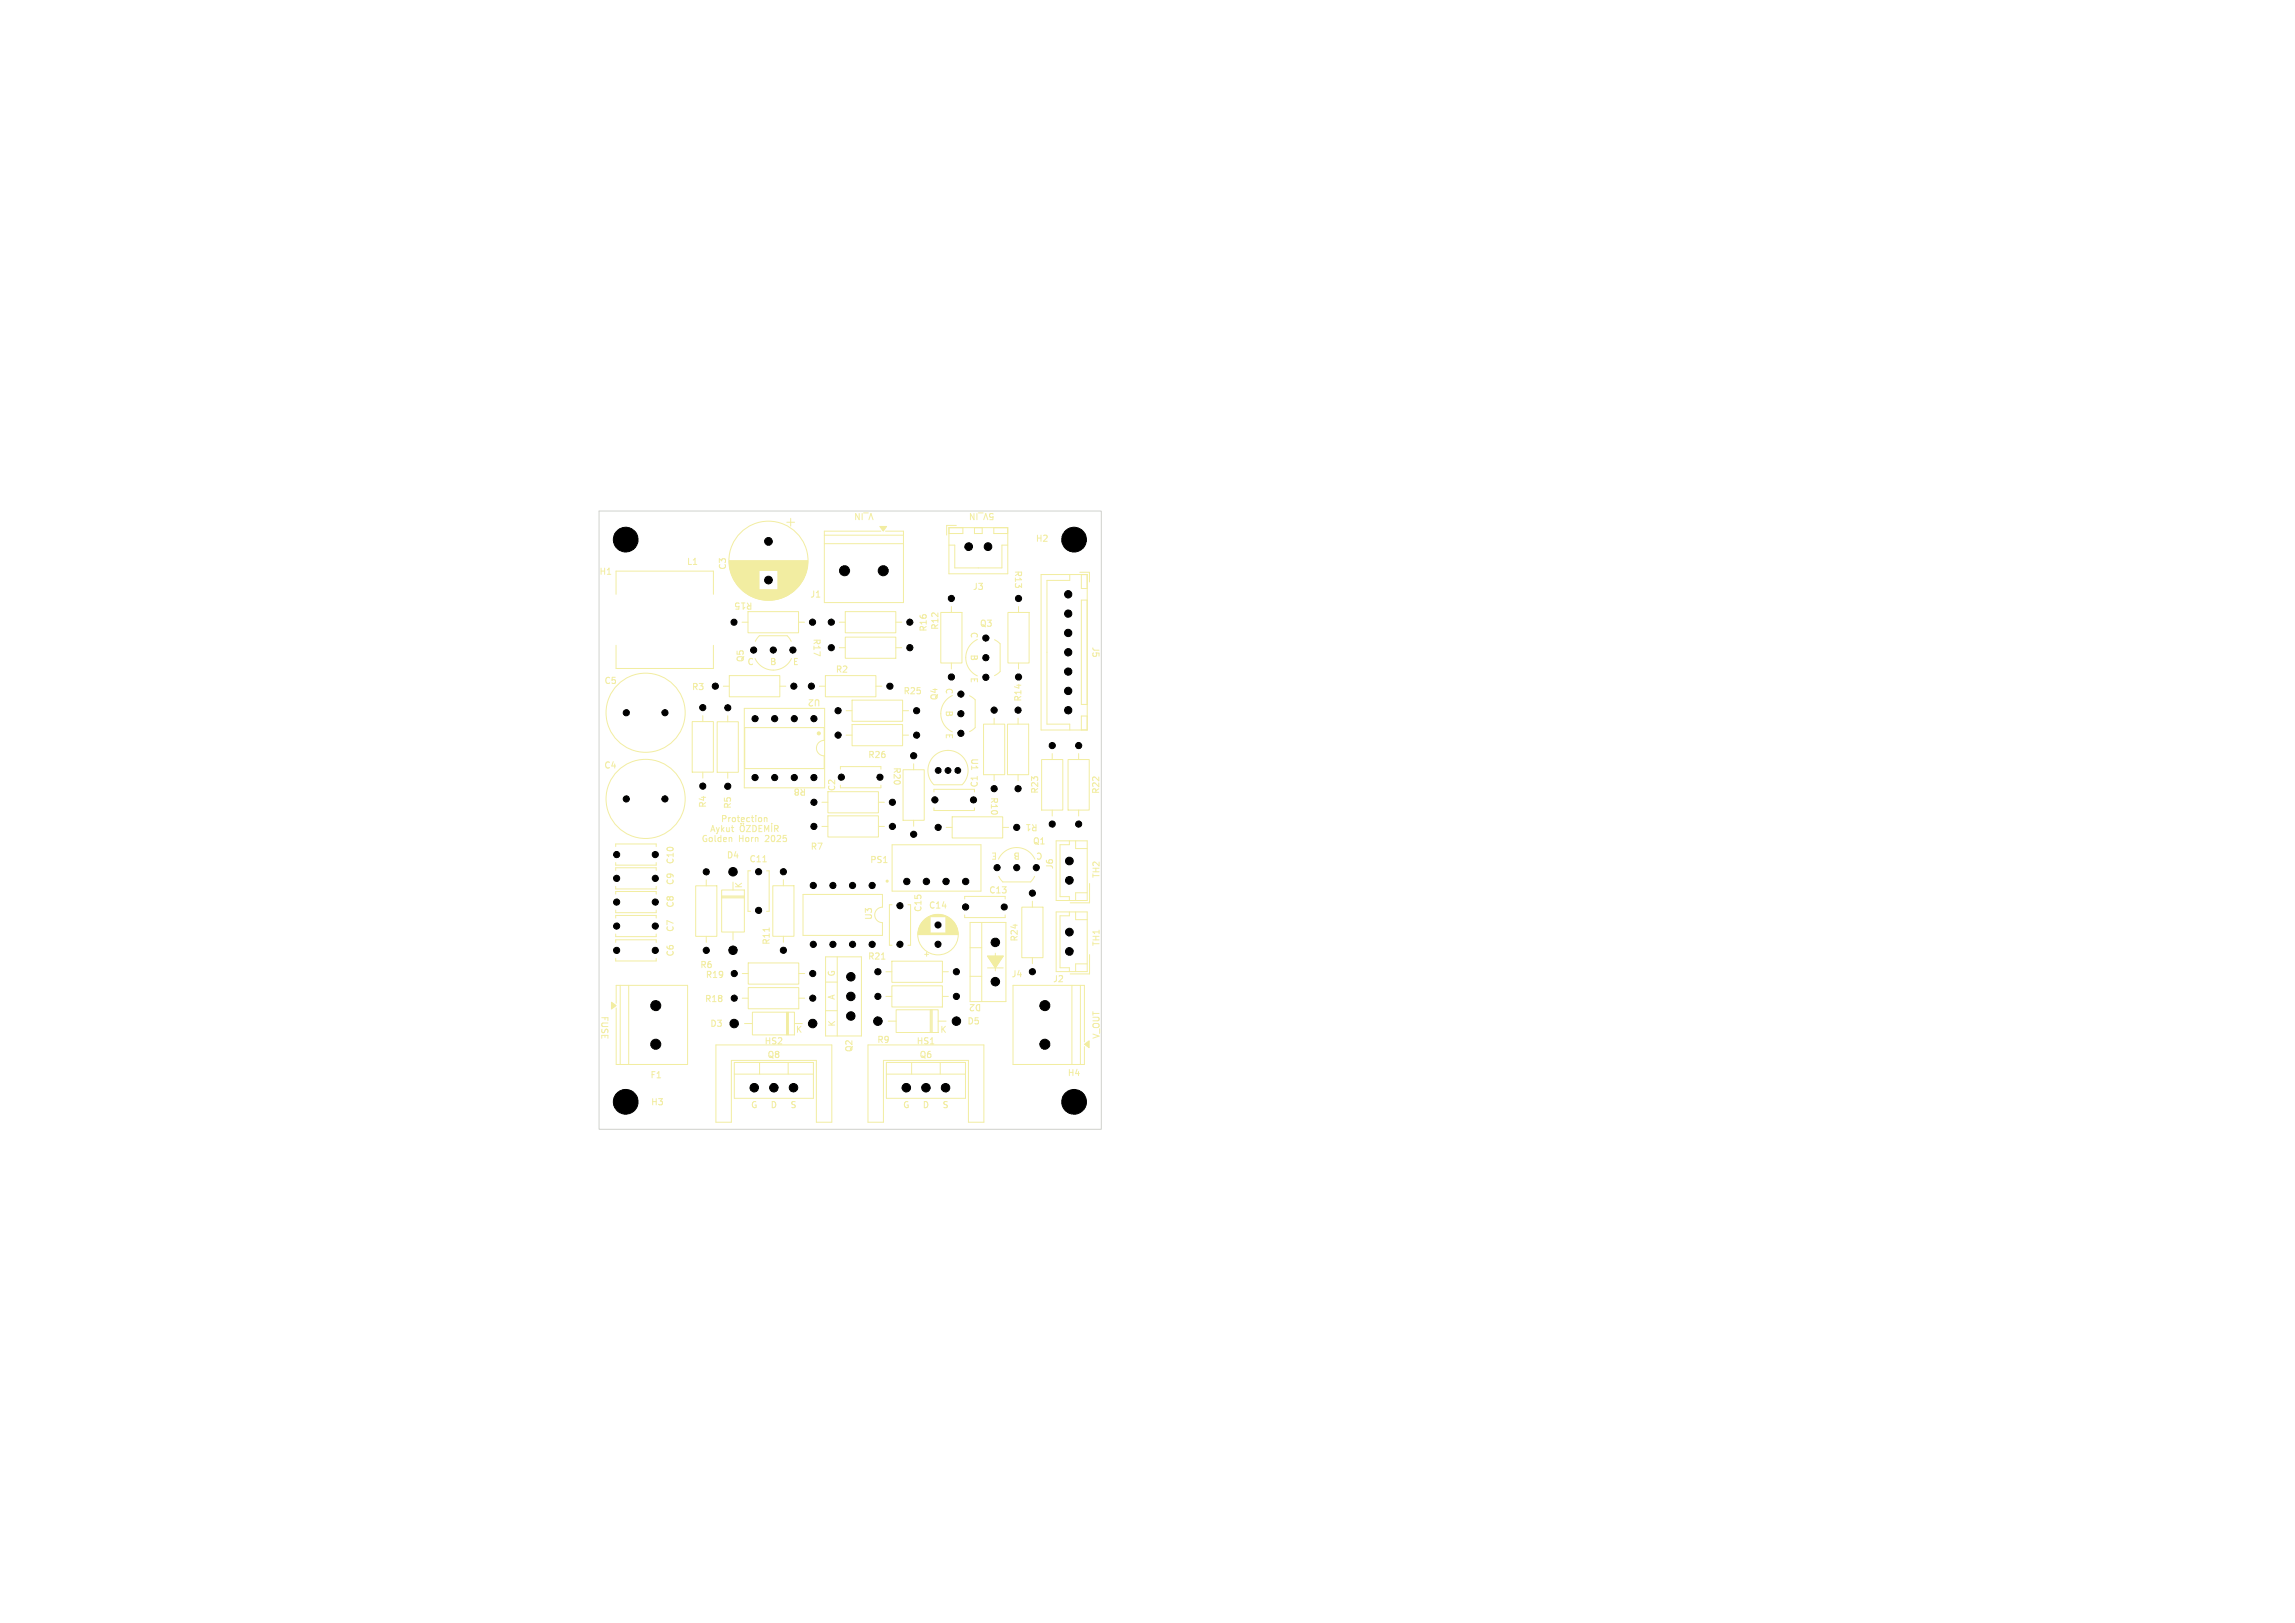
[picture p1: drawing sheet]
<svg xmlns="http://www.w3.org/2000/svg" width="297mm" height="210mm" viewBox="0 0 297 210" stroke-linecap="round" stroke-linejoin="round" font-family="sans-serif">
<defs><g id="words">
<g font-size="1.1" fill="#f2eda1">
<text x="113.1" y="66.3" transform="rotate(-180 113.1 66.3)">V_IN</text>
<text x="128.7" y="66.3" transform="rotate(-180 128.7 66.3)">5V_IN</text>
<text x="134" y="70.2">H2</text>
<text x="77.5" y="74.5">H1</text>
<text x="88.9" y="73.2">L1</text>
<text x="94.1" y="73.8" transform="rotate(-90 94.1 73.8)">C3</text>
<text x="97.4" y="77.8" transform="rotate(-180 97.4 77.8)">R15</text>
<text x="104.8" y="77.5">J1</text>
<text x="125.9" y="76.5">J3</text>
<text x="131.2" y="73.8" transform="rotate(90 131.2 73.8)">R13</text>
<text x="105.1" y="82.6" transform="rotate(90 105.1 82.6)">R17</text>
<text x="120.1" y="81.8" transform="rotate(-90 120.1 81.8)">R16</text>
<text x="121.6" y="81.6" transform="rotate(-90 121.6 81.6)">R12</text>
<text x="125.5" y="81.7" transform="rotate(90 125.5 81.7)">C</text>
<text x="126.8" y="81.2">Q3</text>
<text x="141.2" y="83.6" transform="rotate(90 141.2 83.6)">J5</text>
<text x="78.2" y="88.6">C5</text>
<text x="89.5" y="89.4">R3</text>
<text x="96.4" y="85.7" transform="rotate(-90 96.4 85.7)">Q5</text>
<text x="96.7" y="86.2">C</text>
<text x="99.6" y="86.2">B</text>
<text x="102.6" y="86.2">E</text>
<text x="108.1" y="87.2">R2</text>
<text x="116.9" y="90">R25</text>
<text x="122.3" y="89" transform="rotate(90 122.3 89)">C</text>
<text x="125.5" y="84.6" transform="rotate(90 125.5 84.6)">B</text>
<text x="125.5" y="87.6" transform="rotate(90 125.5 87.6)">E</text>
<text x="106.2" y="90.4" transform="rotate(-180 106.2 90.4)">U2</text>
<text x="121.5" y="90.7" transform="rotate(-90 121.5 90.7)">Q4</text>
<text x="122.3" y="91.9" transform="rotate(90 122.3 91.9)">B</text>
<text x="122.3" y="94.8" transform="rotate(90 122.3 94.8)">E</text>
<text x="132.3" y="90.8" transform="rotate(-90 132.3 90.8)">R14</text>
<text x="78.1" y="99.6">C4</text>
<text x="104.4" y="101.9" transform="rotate(-180 104.4 101.9)">R8</text>
<text x="112.3" y="98.2">R26</text>
<text x="115.5" y="99.2" transform="rotate(90 115.5 99.2)">R20</text>
<text x="125.6" y="98.1" transform="rotate(90 125.6 98.1)">U1</text>
<text x="126.7" y="101.9" transform="rotate(-90 126.7 101.9)">C1</text>
<text x="91.5" y="104.6" transform="rotate(-90 91.5 104.6)">R4</text>
<text x="91.8" y="107.7">Aykut</text>
<text x="93.2" y="106.4">Protection</text>
<text x="94.7" y="104.7" transform="rotate(-90 94.7 104.7)">R5</text>
<text x="108.2" y="102.4" transform="rotate(-90 108.2 102.4)">C2</text>
<text x="128.1" y="103.1" transform="rotate(90 128.1 103.1)">R10</text>
<text x="134.3" y="106.5" transform="rotate(-180 134.3 106.5)">R1</text>
<text x="134.5" y="102.8" transform="rotate(-90 134.5 102.8)">R23</text>
<text x="142.4" y="102.8" transform="rotate(-90 142.4 102.8)">R22</text>
<text x="87.3" y="111.9" transform="rotate(-90 87.3 111.9)">C10</text>
<text x="90.7" y="109">Golden</text>
<text x="94" y="111.2">D4</text>
<text x="95.6" y="109">Horn</text>
<text x="96.9" y="111.7">C11</text>
<text x="99.1" y="109">2025</text>
<text x="104.9" y="110.1">R7</text>
<text x="112.6" y="111.8">PS1</text>
<text x="129.1" y="110.2" transform="rotate(-180 129.1 110.2)">E</text>
<text x="132" y="110.2" transform="rotate(-180 132 110.2)">B</text>
<text x="133.6" y="109.4">Q1</text>
<text x="135" y="110.2" transform="rotate(-180 135 110.2)">C</text>
<text x="136.4" y="112.5" transform="rotate(-90 136.4 112.5)">J6</text>
<text x="142.4" y="113.7" transform="rotate(-90 142.4 113.7)">TH2</text>
<text x="87.3" y="117.5" transform="rotate(-90 87.3 117.5)">C8</text>
<text x="87.3" y="114.6" transform="rotate(-90 87.3 114.6)">C9</text>
<text x="96.2" y="115" transform="rotate(-90 96.2 115)">K</text>
<text x="113" y="119.1" transform="rotate(-90 113 119.1)">U3</text>
<text x="119.4" y="118.1" transform="rotate(-90 119.4 118.1)">C15</text>
<text x="120.2" y="117.7">C14</text>
<text x="128" y="115.7">C13</text>
<text x="87.3" y="123.8" transform="rotate(-90 87.3 123.8)">C6</text>
<text x="87.3" y="120.6" transform="rotate(-90 87.3 120.6)">C7</text>
<text x="90.6" y="125.4">R6</text>
<text x="99.7" y="122.3" transform="rotate(-90 99.7 122.3)">R11</text>
<text x="112.3" y="124.3">R21</text>
<text x="131.8" y="121.9" transform="rotate(-90 131.8 121.9)">R24</text>
<text x="142.4" y="122.5" transform="rotate(-90 142.4 122.5)">TH1</text>
<text x="77.7" y="131.4" transform="rotate(90 77.7 131.4)">FUSE</text>
<text x="91.2" y="129.8">R18</text>
<text x="91.3" y="126.7">R19</text>
<text x="108.2" y="129.4" transform="rotate(-90 108.2 129.4)">A</text>
<text x="108.2" y="126.4" transform="rotate(-90 108.2 126.4)">G</text>
<text x="127" y="129.8" transform="rotate(-180 127 129.8)">D2</text>
<text x="130.9" y="126.6">J4</text>
<text x="136.2" y="127.2">J2</text>
<text x="91.9" y="133">D3</text>
<text x="98.9" y="135.3">HS2</text>
<text x="99.3" y="137">Q8</text>
<text x="102.9" y="133.8">K</text>
<text x="108.2" y="132.9" transform="rotate(-90 108.2 132.9)">K</text>
<text x="110.4" y="136.2" transform="rotate(-90 110.4 136.2)">Q2</text>
<text x="113.5" y="135.1">R9</text>
<text x="118.6" y="135.3">HS1</text>
<text x="119" y="137">Q6</text>
<text x="121.6" y="133.8">K</text>
<text x="125.1" y="132.7">D5</text>
<text x="142.4" y="134.5" transform="rotate(-90 142.4 134.5)">V_OUT</text>
<text x="84.1" y="139.7">F1</text>
<text x="84.2" y="143.1">H3</text>
<text x="97.1" y="143.5">G</text>
<text x="99.7" y="143.5">D</text>
<text x="102.2" y="143.5">S</text>
<text x="116.8" y="143.5">G</text>
<text x="119.4" y="143.5">D</text>
<text x="121.9" y="143.5">S</text>
<text x="138.1" y="139.4">H4</text>
</g>
</g></defs>
<g fill="none" stroke="#f2eda1" stroke-width=".13">
<path d="M79.7 76.9v-3h12.6v3M94.4 72.6h10.1M94.4 72.7h10.1M94.4 72.8h10.1M94.4 72.9h10.1M94.4 73h10.1M94.4 73.1h10.1M94.4 73.2h10.1M94.4 73.3h10.1M94.4 73.4h10.1M94.5 73.5h9.9M94.5 73.6h9.9"/>
<path d="M94.5 73.7h9.9M94.5 73.8h9.9M94.5 73.8h3.7M94.5 73.9h3.7M94.6 73.9h3.6M94.6 74h3.6M94.6 74.1h3.6M94.6 74.2h3.6M94.7 74.2h3.5M94.7 74.3h3.5M94.7 74.4h3.5M94.7 74.5h3.5"/>
<path d="M94.8 74.5h3.4M94.8 74.6h3.4M94.8 74.7h3.4M94.9 74.8h3.3M94.9 74.9h3.3M95 75h3.2M95 75.1h3.2M95.1 75.1h3.1M95.1 75.2h3.1M95.2 75.3h3M95.2 75.4h3M95.3 75.4h2.9"/>
<path d="M95.3 75.5h2.9M95.3 75.6h2.9M95.4 75.6h2.8M95.4 75.7h2.8M95.5 75.7h2.7M95.5 75.8h2.7M95.6 75.8h2.6M95.6 75.9h2.6M95.7 76h2.5M95.8 76.1h2.4M95.8 76.2h2.4M95.9 76.2h2.3"/>
<path d="M96 76.3h2.2M96 76.3h6.9M96.1 76.4h6.7M96.2 76.5h6.5M96.3 76.6h6.3M96.4 76.6h6.1M96.4 76.7h6M96.5 76.7h5.9M96.6 76.8h5.7M96.7 76.8h5.5M96.7 76.9h5.5M96.8 79.1h6.5v2.8h-6.5z"/>
<path d="M96.8 76.9h5.3M96.9 77h5.1M97 77h4.9M97.1 77.1h4.7M97.2 77.1h4.5M97.2 77.2h4.5M97.3 77.2h4.3M97.4 77.2h4.1M97.5 77.3h3.9M97.6 77.3h3.7M97.7 77.4h3.5M97.8 77.4h3.3"/>
<path d="M97.9 77.4h3.1M98.1 77.5h2.7M98.2 77.5h2.5M98.4 77.6h2.1M98.6 77.6h1.7M98.9 77.6h1.1M100.7 73.8h3.7M100.7 73.9h3.7M100.7 73.9h3.6M100.7 74h3.6M100.7 74.1h3.6M100.7 74.2h3.6"/>
<path d="M100.7 74.2h3.5M100.7 74.3h3.5M100.7 74.4h3.5M100.7 74.5h3.5M100.7 74.5h3.4M100.7 74.6h3.4M100.7 74.7h3.4M100.7 74.8h3.3M100.7 74.9h3.3M100.7 75h3.2M100.7 75.1h3.2M100.7 75.1h3.1"/>
<path d="M100.7 75.2h3.1M100.7 75.3h3M100.7 75.4h3M100.7 75.4h2.9M100.7 75.5h2.9M100.7 75.6h2.9M100.7 75.6h2.8M100.7 75.7h2.8M100.7 75.7h2.7M100.7 75.8h2.7M100.7 75.8h2.6M100.7 75.9h2.6"/>
<path d="M100.7 76h2.5M100.7 76.1h2.4M100.7 76.2h2.4M100.7 76.2h2.3M100.7 76.3h2.2M101.8 67.6h1M102.3 67.1v1M106.7 69.3h10.2M106.7 70.4h10.2M109.4 79.1h6.5v2.8h-6.5zM114 68.7h-7.3v9.3h10.2v-9.3h-2.3M121.7 79.3h2.8v6.5h-2.8z"/>
<path d="M122.8 68.3h7.6v5.9h-7.6zM122.8 70.5h.8v3h6.1v-3h.7M122.8 68.3h1.8v.7h-1.8M123.1 78.5v.8M123.8 68h-1.3v1.2M126.1 68.3h1v.7h-1zM130.4 68.3h-1.8v.7h1.8M130.4 79.3h2.8v6.5h-2.8zM131.8 78.5v.8M134.7 74.3h6v20.2h-6zM138.4 74.4v.7h-2.9v18.6h2.9v.8M139.7 74.1h1.3v1.2"/>
<path d="M139.9 74.4v1.8h.8M140.7 77.7h-.8v13.5h.8M79.7 83.5v3h12.6v-3M89.6 93.4h2.7v6.5h-2.7zM90.9 92.6v.8M90.9 99.9v.8M92.8 93.4h2.7v6.5h-2.7zM93.6 88.8h.8M94.2 92.6v.8M94.2 99.9v.8M94.4 87.4h6.5v2.8h-6.5zM96 80.5h.8"/>
<path d="M96.3 91.7h10.4v10.2h-10.4zM96.4 94.2h10.3v1.6a1 1 0 0 0-1 1 1 1 0 0 0 1 1v1.7h-10.3zM97.7 85.2a2.6 2.6 0 0 0 2.4 1.5 2.6 2.6 0 0 0 2.3-1.5M97.7 83l.6-.7h3.6l.5 .7M100.9 88.8h.8M103.3 80.5h.8M106 88.8h.8M106.8 87.4h6.6v2.8h-6.6zM108.6 80.5h.8M108.6 83.8h.8M108.8 99.5v-.3h5.2v.3M109.4 82.4h6.5v2.8h-6.5z"/>
<path d="M109.5 92h.8M109.5 95.1h.8M110.3 90.6h6.5v2.7h-6.5zM110.3 93.8h6.5v2.7h-6.5zM113.4 88.8h.7M115.9 80.5h.8M115.9 83.8h.8M116.8 92h.8M116.8 95.1h.8M116.9 99.6h2.7v6.5h-2.7zM118.2 98.8v.8M123.1 85.8v.8"/>
<path d="M123.3 90a2.6 2.6 0 0 0-1.5 2.4 2.6 2.6 0 0 0 1.5 2.3M125.5 90l.7 .5v3.7l-.7 .5M126.5 82.7a2.6 2.6 0 0 0-1.5 2.4 2.6 2.6 0 0 0 1.5 2.4M127.3 93.7h2.7v6.5h-2.7zM128.7 92.9v.8M128.7 82.8l.7 .5v3.6l-.7 .5M130.4 93.7h2.7v6.5h-2.7zM131.7 92.9v.8M131.8 85.8v.8M134.8 98.3h2.7v6.5h-2.7zM136.2 97.5v.8M138.2 98.3h2.8v6.5h-2.8z"/>
<path d="M139.6 97.5v.8M140.7 92.7h-.8v1.8h.8M79.7 109.5v-.3h5.2v.3M79.7 111.6v.3h5.2v-.3M79.7 112.6v-.3h5.2v.3M79.7 114.7v.3h5.2v-.3M79.7 115.7v-.3h5.2v.3M79.7 117.8v.3h5.2v-.3M79.7 118.8v-.3h5.2v.3M90 114.6h2.8v6.6h-2.8zM91.4 113.9v.7M93.4 115.2h2.9v5.4h-2.9z"/>
<path d="M93.4 115.9h2.9M93.4 116.1h2.9M93.4 116.2h2.9M94.6 108.4l.1 .1v.4M94.9 114.1v1.1M96 106.8l-.2 .1v.4a.27 .27 0 0 0 .3 .3 .27 .27 0 0 0 .2-.3v-.4l-.2-.1M97.1 106.8l-.5 .8h.5M97.1 112.7h-.3v5.2h.3M97.4 106.8v.8a.41 .41 0 0 0 .5-.3 .41 .41 0 0 0-.3-.5M98.2 107.2h.3M98.6 106.8h-.4v.8h.4M98.7 111.5h.5"/>
<path d="M98.9 105.8v.5M98.9 105.9l.3-.1 .1 .5M99 107.6v-.8l.2 .6 .3-.6v.8M99.2 112.7h.3v5.2h-.3M99.9 106.5v.1M99.9 106.8v.8M100 114.6h2.8v6.6h-2.8zM100.2 107.2h.4l.1-.3-.5-.1v.8M100.4 107.2l.3 .4M101.4 113.8v.8M103.9 115.7h10.3v1.7a1 1 0 0 0-1 1 1 1 0 0 0 1 1v1.6h-10.3zM106.4 106.9h.7"/>
<path d="M106.4 103.8h.7M107.1 105.6h6.6v2.7h-6.6zM107.1 102.4h6.6v2.8h-6.6zM108.8 101.6v.3h5.2v-.3M113.7 106.9h.7M113.7 103.8h.7M115.4 117.1h-.3v5.2h.3M115.5 109.3h11.5v6h-11.5zM117.5 117.1h.3v5.2h-.3M118.2 106.1v.8M119 120h1.4M119 119.9h1.4"/>
<path d="M119.1 119.8h1.3M119.1 119.7h1.3M119.2 119.6h1.2M119.2 119.5h1.2M119.3 119.5h1.1M119.3 119.4h1.1M119.4 119.3h1M119.5 119.2h.9M119.5 119.1h.9M119.6 119.1h.8M119.6 119h.8M119.7 119h.7"/>
<path d="M119.7 118.9h.7M119.8 118.9h.6M119.9 118.8h.5M120 118.7h.4M120.1 118.7h.3M120.2 118.6h2.4M120.3 118.6h2.2M120.4 118.5h2M120.5 118.5h1.8M120.6 118.5h1.6M120.7 118.4h1.4M120.8 101.5a2.6 2.6 0 0 1 0-3.6 2.6 2.6 0 0 1 3.7 0 2.6 2.6 0 0 1 0 3.6"/>
<path d="M120.9 102.5v-.4h5.2v.4M120.9 104.5v.4h5.2v-.4M120.9 118.4h1M120.9 101.5h3.6M121.1 118.3h.6M122.4 120h1.4M122.4 119.9h1.4M122.4 119.9h1.3M122.4 119.8h1.3M122.4 119.7h1.3M122.4 119.7h1.2M122.4 119.6h1.2"/>
<path d="M122.4 119.5h1.2M122.4 119.5h1.1M122.4 119.4h1.1M122.4 119.3h1M122.4 119.2h.9M122.4 119.1h.9M122.4 119.1h.8M122.4 119h.7M122.4 118.9h.6M122.4 118.9h.5M122.4 118.8h.5M122.4 118.8h.4"/>
<path d="M122.4 118.7h.4M122.4 118.7h.3M122.4 118.7h.2M122.5 107.1h.7M123.2 105.7h6.6v2.7h-6.6zM124.8 118.4v.3h5.3v-.3M124.8 116.3v-.3h5.3v.3M125.5 119.4h4.7v10.2h-4.7zM127 119.4v10.2M128.7 100.2v.8M129.2 111.2a2.6 2.6 0 0 1 2.4-1.5 2.6 2.6 0 0 1 2.3 1.5M129.2 113.4l.6 .7h3.6l.5-.7"/>
<path d="M129.8 107.1h.7M131.7 100.2v.8M132.2 117.4h2.8v6.5h-2.8zM133.6 116.6v.8M136.2 104.8v.8M136.7 108.8h4v7.7h-4zM136.7 118h4v7.7h-4zM138.4 118v.5h-1.2v6.7h1.2v.5M138.4 108.8v.5h-1.2v6.7h1.2v.5M139.2 108.8v1h1.5M139.2 118v1h1.5M139.6 104.8v.8"/>
<path d="M140.7 115.5h-1.5v1M141 114.3v2.5h-2.5M79.7 120.9v.3h5.2v-.3M79.7 121.9v-.3h5.2v.3M79.7 124v.3h5.2v-.3M79.7 129.8v-2.3h9.3v10.2h-9.3v-7.3M80.3 127.5v10.2M81.4 127.5v10.2M91.4 121.2v.7M92.6 135.2h15v10h-2v-8h-11v8h-2zM94.9 120.6v1M95 137.5h10.3v4.6h-10.3z"/>
<path d="M95 139h10.3M96.1 126h.7M96.1 129.2h.7M96.3 132.4h1.1M96.8 124.6h6.6v2.7h-6.6zM96.8 127.8h6.6v2.7h-6.6zM97.4 131h5.4v2.9h-5.4zM98.3 137.5v1.5M99.5 120.1v.4M101.4 121.2v.7M101.8 131v2.9M101.9 131v2.9"/>
<path d="M102 137.5v1.5M102 131v2.9M102.8 132.4h1M103.4 126h.7M103.4 129.2h.7M106.8 123.8h4.7v10.3h-4.7zM106.8 127.1h1.5M106.8 130.8h1.5M108.3 123.8v10.3M112.3 135.2h15v10h-2v-8h-11v8h-2zM114.1 124.1h.4M114.7 128.9h.7"/>
<path d="M114.7 125.7h.7M114.7 137.5h10.2v4.6h-10.2zM114.7 139h10.2M114.9 132.1h1.1M115.4 127.6h6.6v2.7h-6.6zM115.4 124.4h6.6v2.7h-6.6zM116 130.7h5.4v2.9h-5.4zM118 137.5v1.5M118.8 120.9h5.2M118.8 120.8h5.2M118.8 120.7h5.2M118.8 120.7h1.6"/>
<path d="M118.8 120.6h1.6M118.8 120.5h1.6M118.9 120.5h1.5M118.9 120.4h1.5M118.9 120.3h1.5M118.9 120.2h1.5M118.9 120.1h1.5M119 120.1h1.4M119.7 123.5h.5M119.9 123.2v.5M120.4 130.7v2.9M120.5 130.7v2.9"/>
<path d="M120.6 130.7v2.9M121.4 132.1h1M121.7 137.5v1.5M122 128.9h.7M122 125.7h.7M122.4 120.7h1.6M122.4 120.6h1.5M122.4 120.5h1.5M122.4 120.4h1.5M122.4 120.3h1.5M122.4 120.2h1.5M122.4 120.1h1.4"/>
<path d="M125.5 122.6h1.5M125.5 126.3h1.5M127.8 123.7h2l-1 1.5zM127.8 125.2h2M128.8 123.3v.4M128.8 125.2v.4M133.6 123.9v.8M138.7 127.5v10.2M139.8 127.5v10.2M140.3 134.8v-7.3h-9.2v10.2h9.2v-2.3M140.7 124.7h-1.5v1M141 123.5v2.5h-2.5"/>
<circle cx="99.4" cy="72.6" r="5.1"/>
<circle cx="83.5" cy="92.2" r="5.1"/>
<circle cx="106" cy="94.9" r=".12"/>
<circle cx="106" cy="94.9" r=".2"/>
<circle cx="83.5" cy="103.4" r="5.1"/>
<circle cx="121.4" cy="120.9" r="2.62"/>
</g>
<circle cx="114.8" cy="114" r=".1" fill="none" stroke="#f2eda1" stroke-width=".2"/>
<g fill="#f2eda1" stroke="#f2eda1" stroke-width=".13">
<path d="M140.3 135.1l.6-.4v.9z"/>
<path d="M113.9 68.1h.8l-.4 .6z"/>
<path d="M127.8 123.7h2l-1 1.5z"/>
<path d="M79.1 129.7l.6 .4-.6 .5z"/>
<circle cx="106" cy="94.9" r=".11"/>
</g>
<path d="M77.5 66.1h65v80h-65z" fill="none" stroke="#d0d2cd" stroke-width=".13"/>
<g fill="#000" stroke="#000" stroke-width=".13">
<circle cx="81" cy="69.8" r="1.6"/>
<circle cx="99.4" cy="70.1" r=".5"/>
<circle cx="99.4" cy="75.1" r=".5"/>
<circle cx="109.3" cy="73.8" r=".65"/>
<circle cx="114.3" cy="73.8" r=".65"/>
<circle cx="123.1" cy="77.4" r=".4"/>
<circle cx="125.4" cy="70.7" r=".5"/>
<circle cx="127.9" cy="70.7" r=".5"/>
<circle cx="131.8" cy="77.4" r=".4"/>
<circle cx="138.2" cy="76.9" r=".47"/>
<circle cx="138.2" cy="79.4" r=".48"/>
<circle cx="139" cy="69.8" r="1.6"/>
<circle cx="81" cy="92.2" r=".4"/>
<circle cx="86" cy="92.2" r=".4"/>
<circle cx="90.9" cy="91.6" r=".4"/>
<circle cx="92.6" cy="88.8" r=".4"/>
<circle cx="94.2" cy="91.6" r=".4"/>
<circle cx="95" cy="80.5" r=".4"/>
<circle cx="97.5" cy="84.1" r=".4"/>
<circle cx="97.7" cy="93" r=".4"/>
<circle cx="100.1" cy="84.1" r=".4"/>
<circle cx="100.2" cy="93" r=".4"/>
<circle cx="102.6" cy="84.1" r=".4"/>
<circle cx="102.7" cy="88.8" r=".4"/>
<circle cx="102.8" cy="93" r=".4"/>
<circle cx="105" cy="88.8" r=".4"/>
<circle cx="105.1" cy="80.5" r=".4"/>
<circle cx="105.3" cy="93" r=".4"/>
<circle cx="107.6" cy="80.5" r=".4"/>
<circle cx="107.6" cy="83.8" r=".4"/>
<circle cx="108.5" cy="95.1" r=".4"/>
<circle cx="108.5" cy="92" r=".4"/>
<circle cx="115.2" cy="88.8" r=".4"/>
<circle cx="117.7" cy="80.5" r=".4"/>
<circle cx="117.7" cy="83.8" r=".4"/>
<circle cx="118.2" cy="97.8" r=".4"/>
<circle cx="118.6" cy="95.1" r=".4"/>
<circle cx="118.6" cy="92" r=".4"/>
<circle cx="121.4" cy="99.7" r=".37"/>
<circle cx="122.7" cy="99.7" r=".37"/>
<circle cx="123.1" cy="87.6" r=".4"/>
<circle cx="124" cy="99.7" r=".37"/>
<circle cx="124.3" cy="94.9" r=".4"/>
<circle cx="124.3" cy="92.3" r=".4"/>
<circle cx="124.3" cy="89.8" r=".4"/>
<circle cx="127.6" cy="87.6" r=".4"/>
<circle cx="127.6" cy="82.6" r=".4"/>
<circle cx="127.6" cy="85.1" r=".4"/>
<circle cx="128.7" cy="91.9" r=".4"/>
<circle cx="131.7" cy="91.9" r=".4"/>
<circle cx="131.8" cy="87.6" r=".4"/>
<circle cx="136.2" cy="96.5" r=".4"/>
<circle cx="138.2" cy="81.9" r=".47"/>
<circle cx="138.2" cy="86.9" r=".47"/>
<circle cx="138.2" cy="91.9" r=".47"/>
<circle cx="138.2" cy="89.4" r=".48"/>
<circle cx="138.2" cy="84.4" r=".48"/>
<circle cx="139.6" cy="96.5" r=".4"/>
<circle cx="79.8" cy="110.6" r=".4"/>
<circle cx="79.8" cy="113.7" r=".4"/>
<circle cx="79.8" cy="116.7" r=".4"/>
<circle cx="79.8" cy="119.8" r=".4"/>
<circle cx="81.1" cy="103.4" r=".4"/>
<circle cx="84.8" cy="110.6" r=".4"/>
<circle cx="84.8" cy="113.7" r=".4"/>
<circle cx="84.8" cy="116.7" r=".4"/>
<circle cx="84.8" cy="119.8" r=".4"/>
<circle cx="86.1" cy="103.4" r=".4"/>
<circle cx="90.9" cy="101.7" r=".4"/>
<circle cx="91.4" cy="112.8" r=".4"/>
<circle cx="94.2" cy="101.7" r=".4"/>
<circle cx="94.9" cy="112.8" r=".55"/>
<circle cx="97.7" cy="100.6" r=".4"/>
<circle cx="98.2" cy="112.8" r=".4"/>
<circle cx="98.2" cy="117.8" r=".4"/>
<circle cx="100.2" cy="100.6" r=".4"/>
<circle cx="101.4" cy="112.8" r=".4"/>
<circle cx="102.8" cy="100.6" r=".4"/>
<circle cx="105.2" cy="114.6" r=".4"/>
<circle cx="105.3" cy="100.6" r=".4"/>
<circle cx="105.3" cy="103.8" r=".4"/>
<circle cx="105.3" cy="106.9" r=".4"/>
<circle cx="107.8" cy="114.6" r=".4"/>
<circle cx="108.9" cy="100.6" r=".4"/>
<circle cx="110.3" cy="114.6" r=".4"/>
<circle cx="112.9" cy="114.6" r=".4"/>
<circle cx="113.9" cy="100.6" r=".4"/>
<circle cx="115.5" cy="106.9" r=".4"/>
<circle cx="115.5" cy="103.8" r=".4"/>
<circle cx="116.5" cy="117.2" r=".4"/>
<circle cx="117.3" cy="114.1" r=".41"/>
<circle cx="118.2" cy="108" r=".4"/>
<circle cx="119.9" cy="114.1" r=".41"/>
<circle cx="121" cy="103.5" r=".4"/>
<circle cx="121.4" cy="119.7" r=".4"/>
<circle cx="121.4" cy="107.1" r=".4"/>
<circle cx="122.4" cy="114.1" r=".41"/>
<circle cx="125" cy="117.4" r=".4"/>
<circle cx="125" cy="114.1" r=".41"/>
<circle cx="126" cy="103.5" r=".4"/>
<circle cx="128.7" cy="102.1" r=".4"/>
<circle cx="129" cy="112.3" r=".4"/>
<circle cx="130" cy="117.4" r=".4"/>
<circle cx="131.6" cy="112.3" r=".4"/>
<circle cx="131.6" cy="107.1" r=".4"/>
<circle cx="131.7" cy="102.1" r=".4"/>
<circle cx="133.6" cy="115.6" r=".4"/>
<circle cx="134.1" cy="112.3" r=".4"/>
<circle cx="136.2" cy="106.6" r=".4"/>
<circle cx="138.4" cy="111.4" r=".5"/>
<circle cx="138.4" cy="113.9" r=".5"/>
<circle cx="139.6" cy="106.6" r=".4"/>
<circle cx="79.8" cy="123" r=".4"/>
<circle cx="84.8" cy="123" r=".4"/>
<circle cx="84.9" cy="130.1" r=".65"/>
<circle cx="84.9" cy="135.1" r=".65"/>
<circle cx="91.4" cy="123" r=".4"/>
<circle cx="94.9" cy="123" r=".55"/>
<circle cx="95" cy="132.4" r=".55"/>
<circle cx="95" cy="126" r=".4"/>
<circle cx="95" cy="129.2" r=".4"/>
<circle cx="101.4" cy="123" r=".4"/>
<circle cx="105.2" cy="132.4" r=".55"/>
<circle cx="105.2" cy="126" r=".4"/>
<circle cx="105.2" cy="129.2" r=".4"/>
<circle cx="105.2" cy="122.2" r=".4"/>
<circle cx="107.8" cy="122.2" r=".4"/>
<circle cx="110.1" cy="131.5" r=".55"/>
<circle cx="110.1" cy="128.9" r=".55"/>
<circle cx="110.1" cy="126.4" r=".55"/>
<circle cx="110.3" cy="122.2" r=".4"/>
<circle cx="112.9" cy="122.2" r=".4"/>
<circle cx="113.6" cy="132.1" r=".55"/>
<circle cx="113.6" cy="125.7" r=".4"/>
<circle cx="113.6" cy="128.9" r=".4"/>
<circle cx="116.5" cy="122.2" r=".4"/>
<circle cx="121.4" cy="122.2" r=".4"/>
<circle cx="123.8" cy="132.1" r=".55"/>
<circle cx="123.8" cy="125.7" r=".4"/>
<circle cx="123.8" cy="128.9" r=".4"/>
<circle cx="128.8" cy="121.9" r=".55"/>
<circle cx="128.8" cy="127" r=".55"/>
<circle cx="133.6" cy="125.7" r=".4"/>
<circle cx="135.2" cy="130.1" r=".65"/>
<circle cx="135.2" cy="135.1" r=".65"/>
<circle cx="138.4" cy="123.1" r=".5"/>
<circle cx="138.4" cy="120.6" r=".5"/>
<circle cx="81" cy="142.6" r="1.6"/>
<circle cx="97.6" cy="140.7" r=".55"/>
<circle cx="100.1" cy="140.7" r=".55"/>
<circle cx="102.7" cy="140.7" r=".55"/>
<circle cx="117.3" cy="140.7" r=".55"/>
<circle cx="119.8" cy="140.7" r=".55"/>
<circle cx="122.4" cy="140.7" r=".55"/>
<circle cx="139" cy="142.6" r="1.6"/>
</g>
<use href="#words"/>
</svg>
